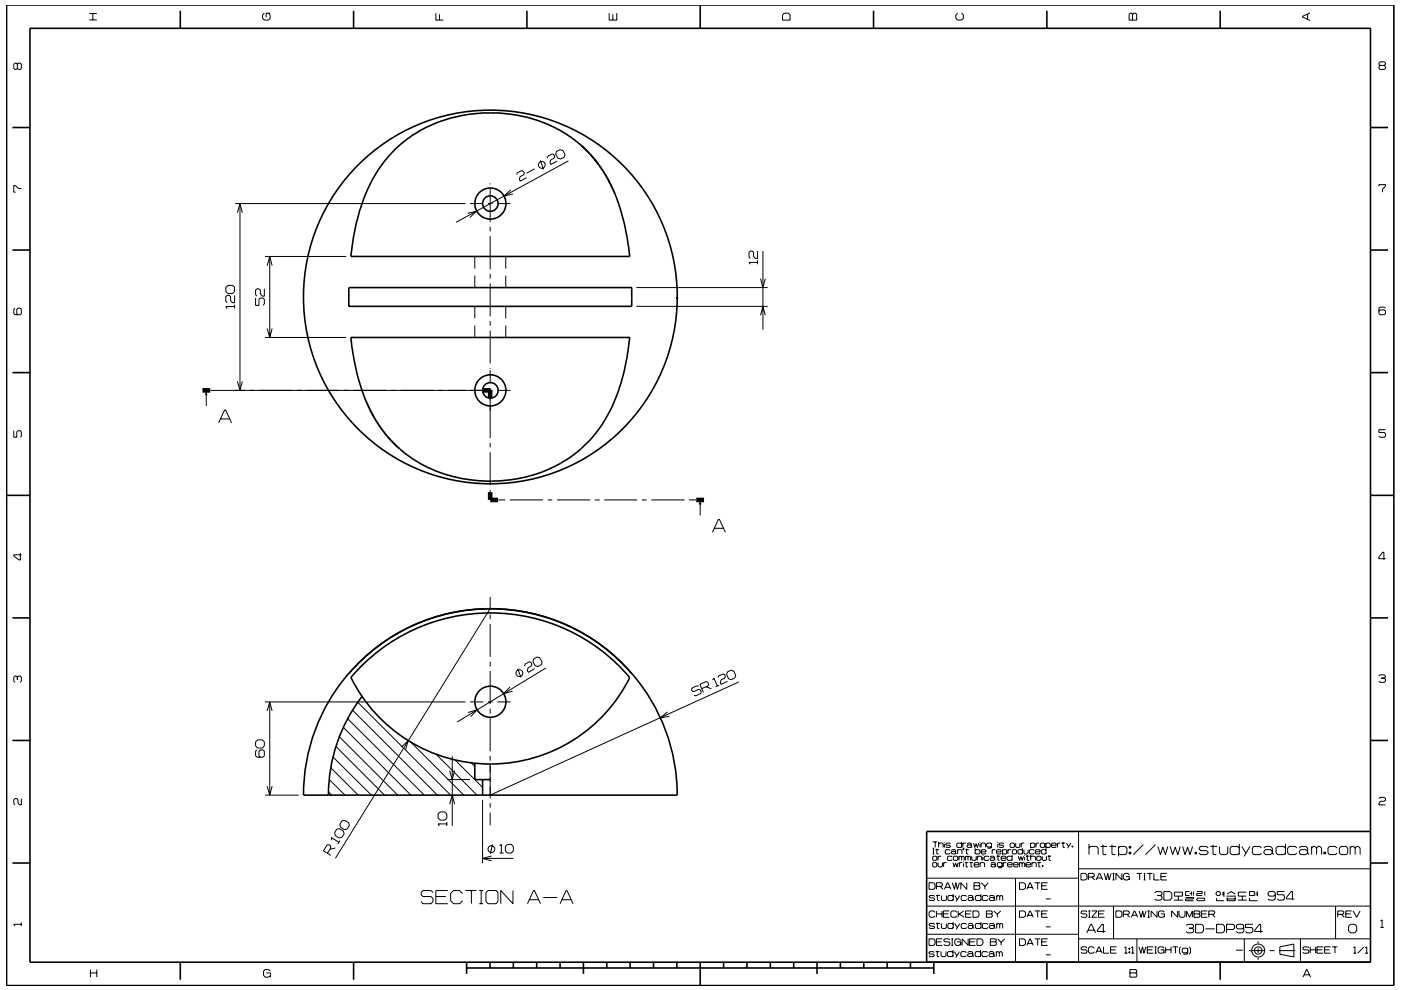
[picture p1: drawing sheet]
<svg xmlns="http://www.w3.org/2000/svg" width="297mm" height="210mm" viewBox="0 0 297 210" stroke-linecap="round" stroke-linejoin="round" font-family="sans-serif">
<g fill="none" stroke="#000" stroke-width=".21">
<path d="M3.7 13.6l-.3-.2h-.2l-.3 .2v.9l.3 .2 .5-.2M3.7 13.6l.2-.2h.4l.2 .2v.9l-.2 .2h-.4l-.2-.2M3.7 13.6v.9M18.9 4.2h1.6M18.9 2.9h1.6M19.7 2.9v1.3M56 2.8l-.3 .4v.7l.3 .4h.9l.4-.4v-.7l-.4-.4M57.3 2.8h-.9v.9M92.4 2.8v1.5h1.6M93.2 3v1.3M129.2 2.8v1.5h1.6v-1.5M129.9 3v1.3"/>
<path d="M166.3 2.8h.8l.4 .4v1.1h-1.6v-1.1zM203 2.8l-.4 .4v.7l.4 .4h.9l.4-.4v-.7l-.4-.4M239.6 2.8h.3l.2 .2 .3-.2h.3l.3 .2v1.3h-1.6v-1.3zM240.1 3v1.3M277.2 3v1.1M277.7 2.7l-1.6 .8v.1l1.6 .8M292.6 13.9l-.2-.3v-.2l.2-.3h.9l.2 .3v.2l-.2 .3M292.6 13.9l-.2 .2v.4l.2 .2h.9l.2-.2v-.4l-.2-.2M292.6 13.9h.9M103.9 38.9v.2M109.6 37l.1-.3 .9-.5 .4 .1 .2 .4-.2 .4-.7 .4-.2 .6 .2 .3 1.4-.7M113.4 35.8l-1.8 .9"/>
<path d="M114.3 34.5v.1M114.5 34.4l-.2 .1M114.5 34.3a.73 .73 0 0 1 1 .4 .73 .73 0 0 1-.5 1 .72 .72 0 0 1-.7-.3 .72 .72 0 0 1 0-.8M114.5 34.3v.1M114.6 34l.6 1.9M116 33.5l.2-.4 .8-.4 .4 .1 .2 .3-.1 .4-.7 .4-.2 .6 .2 .4 1.4-.7M118 32.1l.7-.4 .6 .2 .5 .9-.2 .6-.7 .3-.6-.1-.5-.9zM120.5 34.1l-23.8 13.1M292.4 39.5v-.3h1.3v.3l-.6 .6v.7M4.5 40h-.6l-.6-.6h-.4v1.4h.4M49.9 43.2h48.8M50.3 45.1l.6-1.9 .5 1.9"/>
<path d="M50.9 43.2v39.6M56.2 54.4h17.2M56.6 56.3l.6-1.9 .5 1.9M57.2 54.4v17.2M99.1 45.3l1.9-.5-1.4 1.3M99.7 43.2h2.7M100.7 54.4v2.6M100.7 58.5v2.5M103.5 43.2h.9M103.9 40.1v7M103.9 48.1v1M103.9 50.1v7"/>
<path d="M103.9 58.1v1M105.4 43.2h2.8M107.2 54.4v2.6M107.2 58.5v2.5M108.3 40.3l-1.5 1.3 2-.5M160.6 55.7h-1.8l.3 .3M160.6 53.3v1.5h-.4l-.4-.4v-.9l-.3-.2h-.4l-.3 .2v1l.3 .3M160.6 55.2v.8M161.2 59.1l.6 1.9 .5-1.9M161.8 53.2v16.7M3.2 65.4l-.3 .2v.9l.3 .3h1.1l.2-.3v-.9l-.2-.2h-.5l-.2 .2v.9l.2 .3M47.9 61l.4-.5h1l.4 .5v.8l-.4 .5h-1l-.4-.5z"/>
<path d="M49.7 65h-1.8l.3 .4M49.7 62.6v1.6h-.4l-.4-.4v-.9l-.3-.3h-.4l-.3 .3v1l.3 .3M49.7 64.6v.8M54.2 63.2v1.6h.7v-1.3l.3-.3h.5l.3 .3v1l-.3 .3M56 61.3v1.5h-.4l-.4-.4v-.9l-.3-.2h-.4l-.3 .2v1l.3 .3M56.2 71.6h17.2M56.6 69.7l.6 1.9 .5-1.9M100.7 65v2.5M100.7 69v2.6M103.9 78.5v2.8M103.9 60.1v7M103.9 68.1v1"/>
<path d="M103.9 70.1v7M103.9 78.1v.2M107.2 65v2.5M107.2 69v2.6M134.9 65h27.9M134.9 61h27.9M161.2 66.9l.6-1.9 .5 1.9M293.7 65.4l-.2-.3h-.9l-.2 .3v1.1l.2 .3h.9l.2-.3v-.5l-.2-.3h-.9l-.2 .3M2.9 91.3v1.4h.7v-1.1l.2-.3h.5l.2 .3v.9l-.2 .2M43.7 82.8v3.3M44.6 82.8h57.8M46.4 89.7l1.2-2.8h.2l1.3 2.8"/>
<path d="M46.8 88.9h1.9M50.3 80.9l.6 1.9 .5-1.9M103.5 82.8h.9M103.9 82.3v1M103.9 84.3v8.6M103.9 93.9v1M103.9 95.9v7M105.4 82.8h2.8M293.7 91.1h-1.3v.6h1.1l.2 .3v.5l-.2 .2h-.9l-.2-.2M4.3 117.3v1.5h-.2l-1.2-.9v-.2h1.6M103.9 103.9v.5M105.6 106h1.5"/>
<path d="M108.1 106h7M116.1 106h1M118.1 106h7M126.1 106h1M128.1 106h7M136.1 106h1M138.1 106h7M146.1 106h1.5M148.5 106v3.3M151 112.9l1.3-2.8h.2l1.3 2.8M151.5 112.1h1.9M293.8 118.5h-1.5v-.3l.9-1.1h.2v1.6"/>
<path d="M103.9 126.6v2.7M103.9 130.3v1M103.9 132.3v7M103.9 129.1l-32.8 52.9M113.1 139.8l.7-.4 .6 .1 .5 .9-.1 .5-.7 .5-.6-.2-.5-.8zM3.7 143.6l-.3-.2h-.2l-.3 .2v.9l.3 .2M3.7 143.6l.2-.2h.4l.2 .2v.9l-.2 .2M3.7 143.6v.6M54.5 159l-.3 .3v1l.3 .3h1.2l.3-.3v-1l-.3-.3h-.5l-.3 .3v1l.3 .3M54.6 156.9h1l.4 .4v.9l-.4 .5h-1l-.4-.5v-.9zM56.2 148.9h42.5M56.6 150.8l.6-1.9 .5 1.9"/>
<path d="M57.2 148.9v19.7M71.2 158.4l10.3 10.2M72 156.3l12.3 12.3M72.8 154.3l14.3 14.3M73.7 152.4l16.3 16.2M74.8 150.7l18 17.9M75.9 149l19.6 19.6M85.1 158.5l1.5-1.4-.6 1.9M87.2 157.5l11.1 11.1M99.2 151.1l1.9-.5-1.3 1.4M99.7 148.9h2.7M103.5 148.9h.9"/>
<path d="M103.9 140.3v1.1M103.9 142.3v7M103.9 150.3v1M103.9 152.3v7M105.4 148.9h2.8M108.1 145.7l-1.3 1.4 1.9-.5M109.8 141.8l.6 1.9M111.2 141.3l.1-.4 .9-.5 .4 .1 .2 .3-.1 .4-.7 .4-.2 .6 .3 .4 1.3-.8M115.7 141.7l-18.8 11.5M141.5 151l-1.5 1.3 1.9-.4M148.1 145.6l-.3-.2-1.1 .5-.1 .4 .1 .3 .4 .1 1-.5 .4 .1 .2 .4-.2 .4-1 .5-.3-.2M148.8 146l1.3-.5 .1-.4-.1-.4-.4-.1-1.3 .6 .7 1.6"/>
<path d="M149.7 145.7l1.1 .4M151.1 144.3l.2-.5 .8 1.7M152.2 143.7l.2-.3 .8-.4 .4 .1 .2 .4-.1 .3-.8 .4-.2 .6 .2 .4 1.4-.7M152.5 145.3l-.8 .4M154.3 142.5l.7-.3 .6 .2 .4 .9-.2 .5-.8 .4-.5-.2-.5-1zM156.6 144.6l-52.7 24M292.4 143.4l.2-.3h.9l.2 .3v.2l-.2 .2M292.9 143.8h.6M293.5 143.8l.2 .3v.4l-.2 .2h-.9l-.2-.2M4.5 169.4v1.3h-.3l-.4-.4v-.7l-.2-.2h-.4l-.3 .2v.9l.3 .2M56.2 168.6h7.1M56.6 166.7l.6 1.9 .5-1.9"/>
<path d="M69.6 168l.7 .6M69.8 165.4l3.4 3.2M70.1 162.8l5.8 5.8M70.3 178.2v-.5l1.5 .9M70.6 160.6l8.1 8M71.1 179.9l-1.2 .2M71.4 175.9l.6-.1 .8 .5 .2 .6-.5 .7-.6 .2-.8-.6-.2-.6zM72.1 178.3l-.5 .7M72.5 174.1l.6-.1 .8 .5 .2 .6-.5 .7-.6 .2-.8-.6-.2-.6zM92.5 160l8.6 8.6M92.9 172.6l.4-.4h1l.4 .4v.9l-.4 .4h-1l-.4-.4zM94.7 174.7h-1.8l.3 .5"/>
<path d="M94.7 174.3v.9M94.9 165.4h4.8M95.3 163.4l.6 1.9 .5-1.9M95.3 170.6l.6-1.9 .5 1.9M95.9 160.4v14.8M96.5 161.2l5.8 5.8M99.9 161.8l.8 .8M102.3 169.7v13.4M103.9 160.3v1M103.9 170.3v1M103.9 172.3v2.7M103.9 162.1v7.2"/>
<path d="M104.4 179.1l-.4 2M105.9 179.4l.4-.3v1.8M107.1 179.5l.5-.4h.8l.4 .4v1l-.4 .4h-.8l-.5-.4zM197.7 178.6h1M197.7 179.9h.4M197.9 179.9v1.2M198.3 178.6v1.1M198.6 180v1.1h.4M199 179l.2-.2h.6l.2 .2v.7M199 178.6v1.1M200.2 178.6v.1M200.2 179v.7"/>
<path d="M201.5 179l-.2-.2h-.6l-.2 .3 .2 .2h.6l.2 .3-.2 .1h-.6l-.2-.1M203.9 179l-.2-.2h-.7l-.1 .2v.6l.1 .1h.7l.2-.1M203.9 178.6v1.1M204.1 178.8v.9M204.2 179.9h.2l-.2 .4zM204.3 179.9l-.1 .4M204.8 178.8h-.5l-.2 .2M204.9 180v1.1h.4M205 179l.2-.2h.6l.2 .2v.6M206 179.4l-.2-.2h-.6l-.2 .2 .2 .3h.6l.2-.1M206 179.6l.1 .1M206.4 178.8l.3 .9 .3-.8 .2 .8 .3-.9"/>
<path d="M206.8 179.9v1.2M207.8 178.6v.1M207.8 179v.7M208 179l.2-.2h.5l.3 .2v.7M208 178.8v.9M210.2 179l-.2-.2h-.6l-.2 .2v.4l.2 .3h.6l.2-.3M210.2 178.8v.9l-.2 .2h-.6M211.5 178.6v.1M211.5 179v.7M212.8 179l-.2-.2h-.6l-.2 .3 .2 .2h.6l.2 .3-.2 .1h-.6l-.2-.1M214.3 178.8h.6l.2 .2v.6l-.2 .1h-.6l-.1-.1v-.6zM215.3 178.8v.8l.2 .1h.6l.1-.1v-.8"/>
<path d="M216.5 178.8v.9M216.8 179.9v1.2M217.2 178.8h-.5l-.2 .2M218.5 179l.2-.2h.5l.2 .2v.6l-.2 .1h-.5l-.2-.1M218.5 178.8v1.1M219.7 178.8v.9M220.3 178.8h-.5l-.1 .2M220.6 179l.2-.2h.5l.2 .2v.6l-.2 .1h-.5l-.2-.1zM221.7 179l.3-.2h.5l.2 .2v.6l-.2 .1h-.5l-.3-.1M221.7 178.8v1.1M221.8 179.9v1.2M222.9 179.3h1l-.1-.5h-.7l-.2 .2v.6l.2 .1h.7l.1-.1"/>
<path d="M224.2 178.8v.9M224.8 178.8h-.4l-.2 .2M225.1 178.8h.7M225.4 178.6v1.1h.4M226.1 178.8l.5 .8M227 178.8l-.6 1.1M227.3 179.4h.2v.3h-.2zM227.4 179.4v.3M228.7 176.4v27.7M230.9 179.9l.3-.4h1.3l.3 .4v1.4M230.9 179v2.3M233.3 179.5h1.4"/>
<path d="M233.8 179.2v1.9l.2 .2h.6M235.2 179.5h1.4M235.8 179.2v1.9l.2 .2h.5M237.1 179.9l.4-.4h1l.4 .4v1l-.4 .4h-1l-.4-.4M237.1 179.5v2.1M239.4 179.5h.4v.4h-.4zM239.6 179.5v.4M242.4 179.2l-2.1 2.1M245 179.2l-2.1 2.1M245.5 179.5l.5 1.8 .5-1.6 .6 1.6 .5-1.8M248.1 179.5l.5 1.8 .6-1.6 .5 1.6 .5-1.8M250.7 179.5l.5 1.8 .6-1.6 .5 1.6 .6-1.8"/>
<path d="M256.2 179.9l-.4-.4h-1.2l-.4 .4 .4 .5h1.2l.4 .5-.4 .4h-1.2l-.4-.4M256.6 179.5h1.5M257.2 179.2v1.9l.1 .2h.6M258.6 179.5v1.4l.3 .4h1.1l.3-.4v-1.4M262.8 179.9l-.4-.4h-1.2l-.4 .4v1l.4 .4h1.2l.4-.4M262.8 179v2.3M263.3 179.5l.9 1.4M265 179.5l-1.2 2.1M267.5 179.9l-.4-.4h-1.2l-.4 .4v1l.4 .4h1.2l.4-.4M268 179.9l.3-.4h1.1l.3 .4v1M272.5 179.9l-.3-.4h-1.3l-.3 .4v1l.3 .4h1.3l.3-.4M272.5 179v2.3"/>
<path d="M274.9 179.9l-.3-.4h-1.2l-.4 .4v1l.4 .4h1.2l.3-.4M275.5 179.9l.3-.4h1.1l.3 .4v1M278.1 179.9l.3-.4h.4l.3 .4M278.1 179.5v1.8M279.1 179.9l.4-.4h.3l.4 .4v1.4M279.1 179.9v1.4M283.5 179.9l-.4-.4h-1.2l-.3 .4v1l.3 .4h1.2l.4-.4M284 179.9l.3-.4h1.1l.3 .4v1l-.3 .4h-1.1l-.3-.4zM286.3 179.9l.3-.4h.3l.4 .4M286.3 179.5v1.8M287.3 179.9l.4-.4h.3l.4 .4v1.4M287.3 179.9v1.4"/>
<path d="M292.4 169.4l.2-.3h.9l.2 .3v.3l-.2 .3h-.8l-.3 .3v.4h1.3M4.5 195.7v.7M4.5 196h-1.6l.3 .4M69.4 181l.7-1.2v-.4l-.4-.2h-.4l-.7 1.3 1.5 .9M91.8 189.3l-.4-.4h-1.7l-.4 .4v.5l.4 .4h1.7l.4 .4v.6l-.4 .5h-1.7l-.4-.5M92.4 190.2h2.1M95 188.9h-2.6v2.8h2.6M98.1 189.5l-.7-.6h-1.2l-.7 .6v1.5l.7 .7h1.2l.7-.7M98.7 188.9h2.3M99.9 188.9v2.8M101.6 188.9h.8M101.6 191.7h.8"/>
<path d="M102 188.9v2.8M102.3 182.1h6.5M103 189.3l.5-.4h1.7l.4 .4v1.9l-.4 .5h-1.7l-.5-.5zM104.2 181.6l-1.9 .5 1.9 .5M105.9 180.9h.9M108.8 188.9v2.8l-2.6-2.8v2.8M111.8 191.7l1.3-2.8h.2l1.3 2.8M112.3 190.8h1.9M115.2 190.4h2.9M118.7 191.7l1.3-2.8h.2l1.3 2.8M119.2 190.8h1.9M196.5 198.2h32.2"/>
<path d="M196.5 192.2h94.1M196.6 186.3h32.1M197 199.1h.9l.3 .4v.7l-.3 .3h-.9zM197 187.2h.9l.3 .4v.7l-.3 .3h-.9zM197.7 181.1h.4M197.7 181.8l.2-.2h.6l.1 .2v.5l-.1 .2h-.6l-.2-.2zM197.7 183.1l.2-.1h.6l.1 .1v.6l-.1 .2h-.6l-.2-.2zM198.2 190.2l-.2-.3h-.8l-.2 .3 .2 .3h.8l.2 .3-.2 .2h-.8l-.2-.2M198.2 196.1l-.2-.2h-.8l-.2 .2 .2 .3h.8l.2 .2-.2 .3h-.8l-.2-.2M198.2 193.5l-.2-.3h-.7l-.3 .3v.8l.3 .3h.7l.2-.3M198.3 180.2h.8M198.5 189.9h.8"/>
<path d="M198.5 195.9h.8M198.5 188h1.1l.2-.2v-.4l-.2-.2h-1.1v1.4M198.5 199.8h1.1M198.5 193.2v1.4M198.5 193.8h1.2M198.7 189.7v1.2l.5 .1M198.7 195.7v1.1l.5 .1M198.9 183v.7l.2 .2h.5l.2-.2v-.7M198.9 181.6v.9M199.3 188l.6 .6M199.6 181.6h-.5l-.2 .2M199.6 189.9v.9l.2 .2h.6l.3-.2v-.9"/>
<path d="M199.6 195.9v.8l.2 .2h.6l.3-.2v-.8M199.7 193.2v1.4M199.8 199.1h-1.3v1.4h1.3M200 193.8h1.1M200.1 183v.9M200.2 188.6l.7-1.4h.1l.6 1.4M200.4 188.2h1M200.7 183h-.5l-.1 .1M201.3 193.2h-1.3v1.4h1.3M201.4 199.3l-.2-.2h-.9l-.2 .5 .2 .2h.9l.2 .2v.3l-.2 .2h-.9l-.2-.2M201.4 180.4l-.1-.2h-.7l-.2 .2v.5l.2 .2h.7l.1-.2M201.7 180.4l.2-.2h.5l.2 .2v.5"/>
<path d="M201.7 199.1h.4M201.9 199.1v1.4M201.9 187.2l.5 1.4 .2-1.4 .4 1.4 .4-1.4M201.9 181.8l-.2-.2h-.7l-.1 .2v.5l.1 .2h.7l.2-.2M202.1 183l.2 .9 .3-.9 .3 .9 .3-.9M202.1 190.2l-.2-.3h-.7l-.2 .3v.6l.2 .2h.7l.2-.2M202.1 196.1l-.2-.2h-.7l-.2 .2v.6l.2 .2h.7l.2-.2M202.1 189.6v1.4M202.1 195.6v1.3M202.1 181.8l.2-.2h.6l.2 .2v.5l-.2 .2h-.6l-.2-.2zM202.4 189.9l.5 .9M202.4 195.9l.5 .8"/>
<path d="M202.6 180.8l-.2-.2h-.5l-.2 .2 .2 .3h.5l.2-.2M202.6 180.9l.2 .2M202.9 193.5l-.3-.3h-.7l-.3 .3v.8l.3 .3h.7l.3-.3M202.9 199.8h.8v.7M203 180.4l.2-.2h.6l.2 .2v.7M203 180.2v.9M203.2 193.2v1.4M203.3 181.8l.2-.2 .4 .2M203.3 181.6v.9M203.4 193.8l1 .8M203.4 183v.9M203.5 189.9l-.8 1.3"/>
<path d="M203.5 195.9l-.8 1.2M203.7 199.5l-.3-.4h-.7l-.3 .4v.7l.3 .3h.7l.3-.3M203.9 181.8v.7M203.9 181.8l.1-.2 .4 .2v.7M204 183h-.4l-.2 .1M204.3 182.7v.2M204.3 183.1v.8M204.3 193.2l-1.1 .8M204.6 183h.7M204.7 180.2h.7M204.7 181.6v.9M204.7 181.8l.1-.2 .4 .2"/>
<path d="M204.7 193.8h1.1M204.8 182.8v1l.4 .1M204.9 190.2l-.2-.3h-.7l-.2 .3v.6l.2 .2h.7l.2-.2M204.9 196.1l-.2-.2h-.7l-.2 .2v.6l.2 .2h.7l.2-.2M205 187.2v1.4l-1.3-1.4v1.4M205.2 190.2l.2-.3h.7l.2 .3v.6M205.2 196.1l.2-.2h.7l.2 .2v.6M205.2 181.8v.7M205.2 181.8l.2-.2 .4 .2v.7M205.3 199.1v1.4l-1.3-1.4v1.4M205.6 183h.7M205.6 199.8h1"/>
<path d="M205.9 182.8v1l.3 .1M206 193.2h-1.3v1.4h1.3M206 181.6v.7l.2 .2h.6l.2-.2v-.7M206.3 193.2h1l.3 .3v.8l-.3 .3h-1zM206.3 190.6l-.2-.2h-.7l-.2 .2 .2 .4h.7l.2-.2M206.3 196.5l-.2-.2h-.7l-.2 .2 .2 .4h.7l.2-.2M206.3 190.8l.2 .2M206.3 196.7l.2 .2M206.5 187.2h1.1l.2 .2-.2 .5 .2 .2v.3l-.2 .2h-1.1zM206.5 187.9h1.1M206.5 183.4h1.1l-.2-.4h-.7l-.2 .1v.6l.2 .2h.7l.2-.2M206.8 180.4l.1-.2h.7l.2 .2v.5l-.2 .2h-.7l-.1-.2"/>
<path d="M206.8 199.1h-1.2v1.4h1.2M207.1 199.1h1l.3 .4v.7l-.3 .3h-1zM207.2 181.8l.2-.2h.5l.2 .2v.7M207.2 181.6v.9M207.8 183.1l.2-.1h.6l.1 .1v.8M207.8 183v.9M208 190.2l-.2-.3h-.8l-.2 .3v.6l.2 .2h.8l.2-.2M208 196.1l-.2-.2h-.8l-.2 .2v.6l.2 .2h.8l.2-.2M208 189.6v1.4M208 195.6v1.3M208 180.7h1v-.3l-.2-.2h-.6l-.2 .2v.5l.2 .2h.6l.2-.2M208.1 187.2l.7 .8"/>
<path d="M208.4 181.3v.2M208.4 181.8v.7M208.8 188v.6M209.1 193.2h1.1l.2 .2-.2 .4 .2 .2v.3l-.2 .3h-1.1zM209.1 193.8h1.1M209.5 190.2l-.3-.3h-.7l-.2 .3v.6l.2 .2h.7l.3-.2M209.5 196.1l-.3-.2h-.7l-.2 .2v.6l.2 .2h.7l.3-.2M209.5 187.2l-.7 .8M209.7 181.8l-.2-.2h-.7l-.1 .2v.5l.1 .2h.7l.2-.2M209.7 190.2l.3-.3h.6l.2 .3v.6M209.7 196.1l.3-.2h.6l.2 .2v.6M209.9 181.8l.2-.2h.5l.3 .2v.5"/>
<path d="M210 199.1h1l.2 .2-.2 .5 .2 .2v.3l-.2 .2h-1zM210 199.8h1M210.1 183.1l.2-.1h.5l.2 .1v.6M210.4 180.2v.9M210.7 193.2l.8 .7M210.8 190.6l-.2-.2h-.6l-.3 .2v.2l.3 .2h.6l.2-.2M210.8 196.5l-.2-.2h-.6l-.3 .2v.2l.3 .2h.6l.2-.2M210.8 190.8l.2 .2M210.8 196.7l.2 .2M210.9 182.2l-.3-.3h-.5l-.2 .3 .2 .3h.5l.3-.2M210.9 182.3l.1 .2M211 183.5l-.2-.2h-.5l-.2 .2 .2 .4h.5l.2-.2"/>
<path d="M211 183.7l.2 .2M211 180.2h-.4l-.2 .2M211.3 181.6h.7M211.3 180.7h1l-.2-.5h-.6l-.2 .2v.5l.2 .2h.6l.2-.2M211.3 190.2l.2-.3 .5 .3M211.3 189.9v1.1M211.3 195.9v1M211.3 196.1l.2-.2 .5 .2M211.5 193.9v.7M211.5 199.1l.8 .8M211.6 181.4v1l.3 .1M212 190.2l.2-.3 .4 .3v.8"/>
<path d="M212 190.2v.8M212 196.1v.8M212 196.1l.2-.2 .4 .2v.8M212.2 193.2l-.7 .7M212.3 182h1v-.2l-.2-.2h-.6l-.2 .2v.5l.2 .2h.6l.2-.2M212.3 199.9v.6M212.5 183.1l-.2-.1h-.7l-.2 .1v.5l.2 .2h.7l.2-.2M212.5 183v.9l-.2 .2h-.7M212.6 180.4l.1-.2h.6l.1 .2v.5l-.1 .2h-.6l-.1-.2M212.6 180.2v1.1M212.7 183v.9M213 199.1l-.7 .8"/>
<path d="M213.4 183h-.5l-.2 .1M213.6 183.4h1l-.1-.4h-.7l-.2 .1v.6l.2 .2h.7l.1-.2M213.7 180.2v.9M214.4 180.2h-.5l-.2 .2M214.6 181.8l-.2-.2h-.7l-.2 .2v.5l.2 .2h.7l.2-.2M214.6 181.3v1.2M214.6 180.4l.2-.2h.5l.2 .2v.5l-.2 .2h-.5l-.2-.2zM214.9 183.4h1l-.2-.4h-.6l-.2 .1v.6l.2 .2h.6l.2-.2M215.3 186.3v17.8M215.9 181.6l.3 .9 .2-.8 .3 .8 .3-.9M216.2 183v.9M216.2 183.1l.2-.1 .3 .1"/>
<path d="M216.2 199.1h.9l.3 .4v.7l-.3 .3h-.9zM216.2 187.2h.9l.3 .4v.7l-.3 .3h-.9zM216.2 193.2h.9l.3 .3v.8l-.3 .3h-.9zM216.7 183.1l.2-.1 .4 .1v.8M216.7 183.1v.8M216.8 180.4l-.2-.2h-.6l-.2 .2v.5l.2 .2h.6l.2-.2M217.1 180.2v.7l.2 .2h.5l.2-.2v-.7M217.3 181.3v.2M217.3 181.8v.7M217.5 183.4h1l-.1-.4h-.7l-.2 .1v.6l.2 .2h.7l.1-.2M217.5 181.6h.8M217.7 194.6l.7-1.4 .7 1.4"/>
<path d="M217.7 188.6l.7-1.4 .7 1.4M217.8 181.4v1l.4 .1M217.9 194.1h1M217.9 188.2h1M218.5 181.8l.2-.2h.6l.2 .2v.7M218.5 181.3v1.2M218.8 183.1l.2-.1h.5l.2 .1v.8M218.8 183v.9M219.2 180.4l-.1-.2h-.7l-.2 .2v.5l.2 .2h.7l.1-.2M219.4 199.1h1.2M219.4 193.2h1.2M219.4 187.2h1.2"/>
<path d="M219.5 180.7h1l-.2-.5h-.6l-.2 .2v.5l.2 .2h.6l.2-.2M219.8 181.8l.2-.2h.5l.2 .2v.5l-.2 .2h-.5l-.2-.2zM220 183h.7M220 187.2v1.4M220 193.2v1.4M220 199.1v1.4M220.3 182.8v1l.3 .1M220.8 199.8h1.1M220.8 193.8h1.1M220.8 187.9h1.1M221 183.6h.1v.2h-.1zM221 181.6v.7l.1 .2h.6l.2-.2v-.7"/>
<path d="M221.1 183.6v.2M221.7 196.6h1.1M221.7 190.7h1.1M221.8 180.4l-.2-.2h-.6l-.2 .2v.5l.2 .2h.6l.2-.2M222.1 199.1h-1.3v1.4h1.3M222.1 187.2h-1.3v1.4h1.3M222.1 193.2h-1.3v1.4h1.3M222.1 181.6h.8M222.4 181.4v1l.4 .1M228.7 199.1h61.9M228.7 184.3h61.9M229.2 185.2h.9l.4 .4v.7l-.4 .3h-.9z"/>
<path d="M230.4 197.9l.9-1.9h.1l.9 1.9M230.5 193.4l-.2-.2h-.9l-.2 .2 .2 .4h.9l.2 .2v.3l-.2 .3h-.9l-.2-.3M230.7 197.3h1.3M230.8 186h1l.2-.2v-.3l-.2-.3h-1v1.4M230.8 193.2h.4M230.8 194.6h.4M231 193.2v1.4M231.5 186l.6 .6M231.5 193.2h1.1l-1.1 1.4h1.1M232.4 186.6l.6-1.4h.2l.6 1.4M232.6 186.2h1M232.9 193.8h1.1"/>
<path d="M234.1 185.2l.4 1.4 .4-1.4 .3 1.4 .4-1.4M234.2 193.2h-1.3v1.4h1.3M234.4 197.6h-1.7v-.3l.9-1.3h.3v1.9M235.9 185.2h.4M235.9 186.6h.4M236.1 185.2v1.4M236.1 192.2v6.9M236.6 193.2h1l.3 .3v.8l-.3 .3h-1zM237.9 185.2v1.4l-1.3-1.4v1.4M238.2 193.9h1l.2-.2v-.3l-.2-.2h-1v1.4M238.7 185.9h.7v.7M238.9 193.9l.7 .7"/>
<path d="M239.4 180.8h.4v.3h-.4zM239.4 185.6l-.3-.4h-.6l-.3 .4v.7l.3 .3h.6l.3-.3M239.6 180.8v.3M239.9 194.6l.6-1.4 .7 1.4M240.1 194.1h.9M241 185.2h1.1M241 199.1v5M241.5 193.2l.4 1.4 .4-1.4 .3 1.4 .4-1.4M241.6 185.2v1.4M242.5 185.2h.4M242.5 186.6h.4M242.7 185.2v1.4"/>
<path d="M243.2 185.2h1.1M243.3 193.2h.5M243.3 194.6h.5M243.5 193.2v1.4M243.8 185.2v1.4M244.6 185.2v1.4h1.2M244.8 189.4l.3-.3h1l.3 .3v.2l-.3 .3M245.3 193.2v1.4l-1.2-1.4v1.4M245.4 189.9h.7M246.1 189.9l.3 .3v.5l-.3 .2h-1l-.3-.2M246.1 193.8h.8v.8M246.1 185.9h1.1"/>
<path d="M246.8 189.1h1.2l.5 .4v1l-.5 .4h-1.2zM246.9 193.5l-.4-.3h-.6l-.3 .3v.8l.3 .3h.6l.4-.3M247.4 185.2h-1.3v1.4h1.3M248.9 190.9h1.9M249 189.2h1.7v.9h-1.7zM249.7 193.2v1.4l-1.3-1.4v1.4M249.8 190.1v.8M250 193.2v1.1l.3 .3h.6l.3-.3v-1.1M251.4 190.4h1.7v.3h-1.7v.3h1.7M251.5 196.3l.3-.3h1l.3 .3v.3l-.3 .3M251.5 194.6v-1.4l.7 1.4 .6-1.4v1.4M252.1 196.9h.7"/>
<path d="M252.2 189.1h-.8v.8h.8M252.2 189.5h.4M252.6 189.1v.8M252.8 196.9l.3 .2v.5l-.3 .3h-1l-.3-.3M253.1 189.1v.8M253.1 193.2h1.1l.2 .2-.2 .4 .2 .3v.2l-.2 .3h-1.1zM253.1 193.8h1.1M253.4 180.8h.3v.3h-.3zM253.5 196h1.3l.4 .5v.9l-.4 .5h-1.3zM253.5 180.8v.3M253.7 189.1h1.2v.4h-1.2v.4h1.2M253.7 190.7l.2-.2h1.4l.1 .4-.1 .1h-1.4z"/>
<path d="M254.7 193.8h1.1M255.4 189.1v.8M255.6 197h2M256 193.2h-1.3v1.4h1.3M256.3 193.9h1l.3-.2v-.3l-.3-.2h-1v1.4M257 193.9l.6 .7M257.9 196h1.3l.4 .5v.9l-.4 .5h-1.3zM257.9 190.5v.5h1.6M258.1 189.1h.4l.3 .3v.2l-.3 .3h-.4l-.3-.3zM259.1 189.4h.4M259.1 189.8h.4M259.5 189.1v1.1"/>
<path d="M260.1 197.1h1.4l.2-.2v-.6l-.2-.3h-1.4v1.9M260.1 190.1h1.9M260.2 190.7h1.7M260.2 190.4v.6h1.7v-.6M260.2 189.6l.8-.5 .9 .5M262.4 190.9h2M263.4 190.1v.8M263.7 196.7l-.3 .3h-1l-.3-.3v-.4l.3-.3h1l.3 .3v1.3l-.3 .3h-1l-.3-.3M263.8 199.1v5M264.2 189.2h-1.6v.9h1.6M264.9 189.1h1v.8h-1zM264.9 190.5v.5h1.7"/>
<path d="M265.6 196h-1.5v.7h1.2l.3 .3v.6l-.3 .3h-.9l-.3-.3M266.2 189.4h.4M266.2 189.8h.4M266.6 189.1v1M266.7 199.6v.5M267.7 197.6h-1.7v-.3l1-1.3h.3v1.9M269.7 180.6l-.3-.4h-1.1l-.3 .4v.3l.3 .4h1.1l.3-.4M269.7 180.9l.4 .4M270.4 189.8l-.3 .3h-1l-.2-.3v-.4l.2-.3h1l.3 .3v1.3l-.3 .2h-1l-.2-.2M272.3 189.1h-1.5v.7h1.3l.2 .3v.6l-.2 .2h-1l-.3-.2M274.4 190.7h-1.6v-.3l.9-1.3h.3v1.8M275.7 199.1v5"/>
<path d="M277.2 180.6l-.3-.4h-1.1l-.3 .4v.3l.3 .4h1.1l.3-.4M277.2 180.9l.4 .4M280.7 180.8h.3v.3h-.3zM280.9 180.8v.3M283.2 192.2v6.9M283.6 193.9h1.1l.2-.2v-.3l-.2-.2h-1.1v1.4M284.4 193.9l.6 .7M285.3 193.8h1.1M285.9 196.5l.5-.5h.8l.5 .5v.9l-.5 .5h-.8l-.5-.5zM286.6 193.2h-1.3v1.4h1.3M286.9 193.2l.8 1.4 .7-1.4M292.7 195.4l.3-.3v1.6"/>
<path d="M292.7 196.7h.7M19.2 206.4h1.3M19.2 205.7v1.6M20.5 205.7v1.6M56.5 206.4h.9v.9M57.4 206l-.4-.4h-.8l-.3 .4v.9l.3 .4h.8l.4-.4M198.1 202l-.2-.2h-.8l-.2 .2 .2 .3h.8l.2 .3-.2 .3h-.8l-.2-.2M198.4 201.8h.8M198.7 201.6v1.2l.4 .1M199.5 201.8v.9l.2 .2h.7l.2-.2v-.9M201.7 200.5h.4M202.1 202l-.3-.2h-.7l-.2 .2v.7l.2 .2h.7l.3-.2"/>
<path d="M202.1 201.5v1.4M202.3 201.8l.6 .9M203.4 201.8l-.8 1.3M204.9 202l-.3-.2h-.7l-.2 .2v.7l.2 .2h.7l.3-.2M205.1 202.1l.3-.3h.6l.2 .3v.6M206.2 202.5l-.2-.2h-.6l-.3 .2v.2l.3 .2h.6l.2-.2M206.2 202.7l.3 .2M207.9 202.1l-.2-.3h-.7l-.2 .3v.6l.2 .2h.7l.2-.2M207.9 201.5v1.4M209.4 202.1l-.2-.3h-.8l-.2 .3v.6l.2 .2h.8l.2-.2M209.7 202.1l.2-.3h.6l.2 .3v.6M210.7 202.5l-.2-.2h-.6l-.2 .2 .2 .4h.6l.2-.2"/>
<path d="M210.7 202.7l.2 .2M211.2 201.8v1.1M211.2 202.1l.2-.3 .5 .3M211.9 202.1l.2-.3 .4 .3v.8M211.9 202.1v.8M217.7 200.5l.7-1.4 .7 1.4M217.9 200.1h1M221.7 202.5h1.1M230.5 201l-.2-.2h-.9l-.2 .4 .2 .3h.9l.2 .2v.3l-.2 .2h-.9l-.2-.2M232 201.1l-.3-.3h-.6l-.3 .3v.8l.3 .3h.6l.3-.3M232.3 202.2l.7-1.4 .7 1.4M232.5 201.8h1"/>
<path d="M234 200.8v1.4h1.2M235.5 201.5h1M236.7 200.8h-1.2v1.4h1.2M238.4 202.2h.7M238.4 201l.3-.2v1.4M239.3 201.1h.3v.2h-.3zM239.3 201.9h.3v.2h-.3zM239.4 201.1v.2M239.4 201.9v.2M239.6 205.6h1.2l.2 .3-.2 .5 .2 .2v.4l-.2 .3h-1.2zM239.6 206.4h1.2M239.9 202.2h.6"/>
<path d="M239.9 201l.3-.2v1.4M241.5 200.8l.4 1.4 .3-1.4 .3 1.4 .4-1.4M243.2 201.5h1.1M244.5 200.8h-1.3v1.4h1.3M244.8 200.8h.4M244.8 202.2h.4M245 200.8v1.4M246.1 201.5h.7v.7M246.8 201.1l-.3-.3h-.6l-.4 .3v.8l.4 .3h.6l.3-.3M247.1 201.5h1.2M247.1 200.8v1.4M248.3 200.8v1.4"/>
<path d="M248.6 200.8h1.2M249.2 200.8v1.4M250.4 200.8a1.09 1.09 0 0 0 0 1.6M251.8 201.3l-.2-.2h-.7l-.2 .2v.6l.2 .2h.7l.2-.2M251.8 201.1v1.1l-.2 .2h-.7M252.1 200.8a1.1 1.1 0 0 1 0 1.6M262 201.5h1.5M264.8 201.6h3.4M266.7 201.1v1M266.7 203.1v.5M269.2 201.6h1M271.2 201.6h3.4"/>
<path d="M274.3 203l-2.9-.6v-1.6l2.9-.6v2.8M276.3 207.3l.7-1.6h.1l.8 1.6M276.5 206.8h1.1M277.5 201l-.2-.2h-.9l-.2 .4 .2 .3h.9l.2 .2v.3l-.2 .2h-.9l-.2-.2M277.8 201.5h1.1M277.8 200.8v1.4M278.9 200.8v1.4M279.2 201.5h1.1M280.5 200.8h-1.3v1.4h1.3M280.8 201.5h1.1M282.1 200.8h-1.3v1.4h1.3M282.4 200.8h1.1"/>
<path d="M283 200.8v1.4M286.9 202.2h.7M286.9 201l.4-.2v1.4M289.1 200.9l-1.2 1.3M289.4 202.2h.7M289.4 201l.4-.2v1.4"/>
<circle cx="110.1" cy="142.8" r=".73"/>
<circle cx="104.2" cy="180.1" r=".73"/>
<circle cx="266.8" cy="201.6" r="1.38"/>
<circle cx="266.8" cy="201.6" r=".79"/>
</g>
<g fill="none" stroke="#000" stroke-width=".34">
<path d="M1.4 1.1h294.1v207.9h-294.1zM6.4 6h284.2v198.1h-284.3zM38.2 2.3v3.7M75 2.3v3.7M111.7 2.3v3.7M148.5 1.1v4.9M185.2 2.3v3.7M222 2.3v3.7M258.7 2.3v3.7M2.6 27h3.7M123.3 30.9l-3-2.3a30.8 30.8 0 0 0-34.1 1l-1.5 1.3a29.1 29.1 0 0 0-8.8 15.3l-.9 4-.6 4.2h59.1a43.4 43.4 0 0 0-3.3-13.7l-1.1-2.3-1.8-3-2-2.5-2-2M290.6 27h3.7"/>
<path d="M2.6 53h3.7M290.6 53h3.7M2.6 79h3.7M74.4 71.6h59.1a40.9 40.9 0 0 1-6.2 18.9 28.2 28.2 0 0 1-24.8 11.5 28.8 28.8 0 0 1-18.1-7.1l-2-2-1.5-1.8-1.8-2.9-1.4-2.9a48.4 48.4 0 0 1-3.3-13.7zM133.9 63v-2h-59.9v4h59.9l.1-2M290.6 79h3.7M1.4 105.1h4.9M290.6 105.1h4.9M2.6 131.1h3.7M290.6 131.1h3.7M2.6 157.1h3.7M74 142.8a39.3 39.3 0 0 0-9.7 25.8h79.3"/>
<path d="M74 142.9a39.6 39.6 0 0 1 59.9 0M74 142.8v.1a39.6 39.6 0 0 1 59.9 0M74.4 143.7a38.7 38.7 0 0 1 59.1 0 33.1 33.1 0 0 1-29.6 18.4M74.4 143.7a33 33 0 0 0 29.6 18.3M76.7 147.7a34.3 34.3 0 0 0-7.1 20.9M133.9 142.8a39.4 39.4 0 0 1 9.7 25.8M133.9 142.8h.1M133.9 142.8v.1M290.6 157.1h3.7M100.7 161.9v3.5h3.2M102.3 165.4v3.2M290.6 176.4h-94.1v27.7"/>
<path d="M2.6 183h3.7M290.6 183h3.7M38.2 204.1v3.7M75 204.1v3.7M98.9 205.3h99.1M98.9 204.1v2.5M103.9 204.1v1.2M108.8 204.1v1.2M113.8 204.1v1.2M118.7 204.1v1.2M123.7 204.1v2.5M128.6 204.1v1.2"/>
<path d="M133.6 204.1v1.2M138.6 204.1v1.2M143.5 204.1v1.2M148.5 204.1v4.9M153.4 204.1v1.2M158.4 204.1v1.2M163.3 204.1v1.2M168.3 204.1v1.2M173.2 204.1v2.5M178.2 204.1v1.2M183.1 204.1v1.2M188.1 204.1v1.2"/>
<path d="M193 204.1v1.2M198 204.1v2.5M222 204.1v3.7M258.7 204.1v3.7"/>
<circle cx="104" cy="43.2" r="1.65"/>
<circle cx="104" cy="43.2" r="3.3"/>
<circle cx="104" cy="63" r="39.6"/>
<circle cx="104" cy="82.8" r="3.3"/>
<circle cx="104" cy="82.8" r="1.65"/>
<circle cx="104" cy="148.8" r="3.3"/>
</g>
<path d="M42.9 82.8h1.7M102.3 82.8h1.6v1.6M103.9 104.4v1.6h1.7M147.6 106h1.7" fill="none" stroke="#000" stroke-width=".97" stroke-linecap="butt"/>
<path d="M43.7 82.8l.3 1h-.5zM148.5 106l.2 1h-.5z" fill="#000"/>
</svg>
